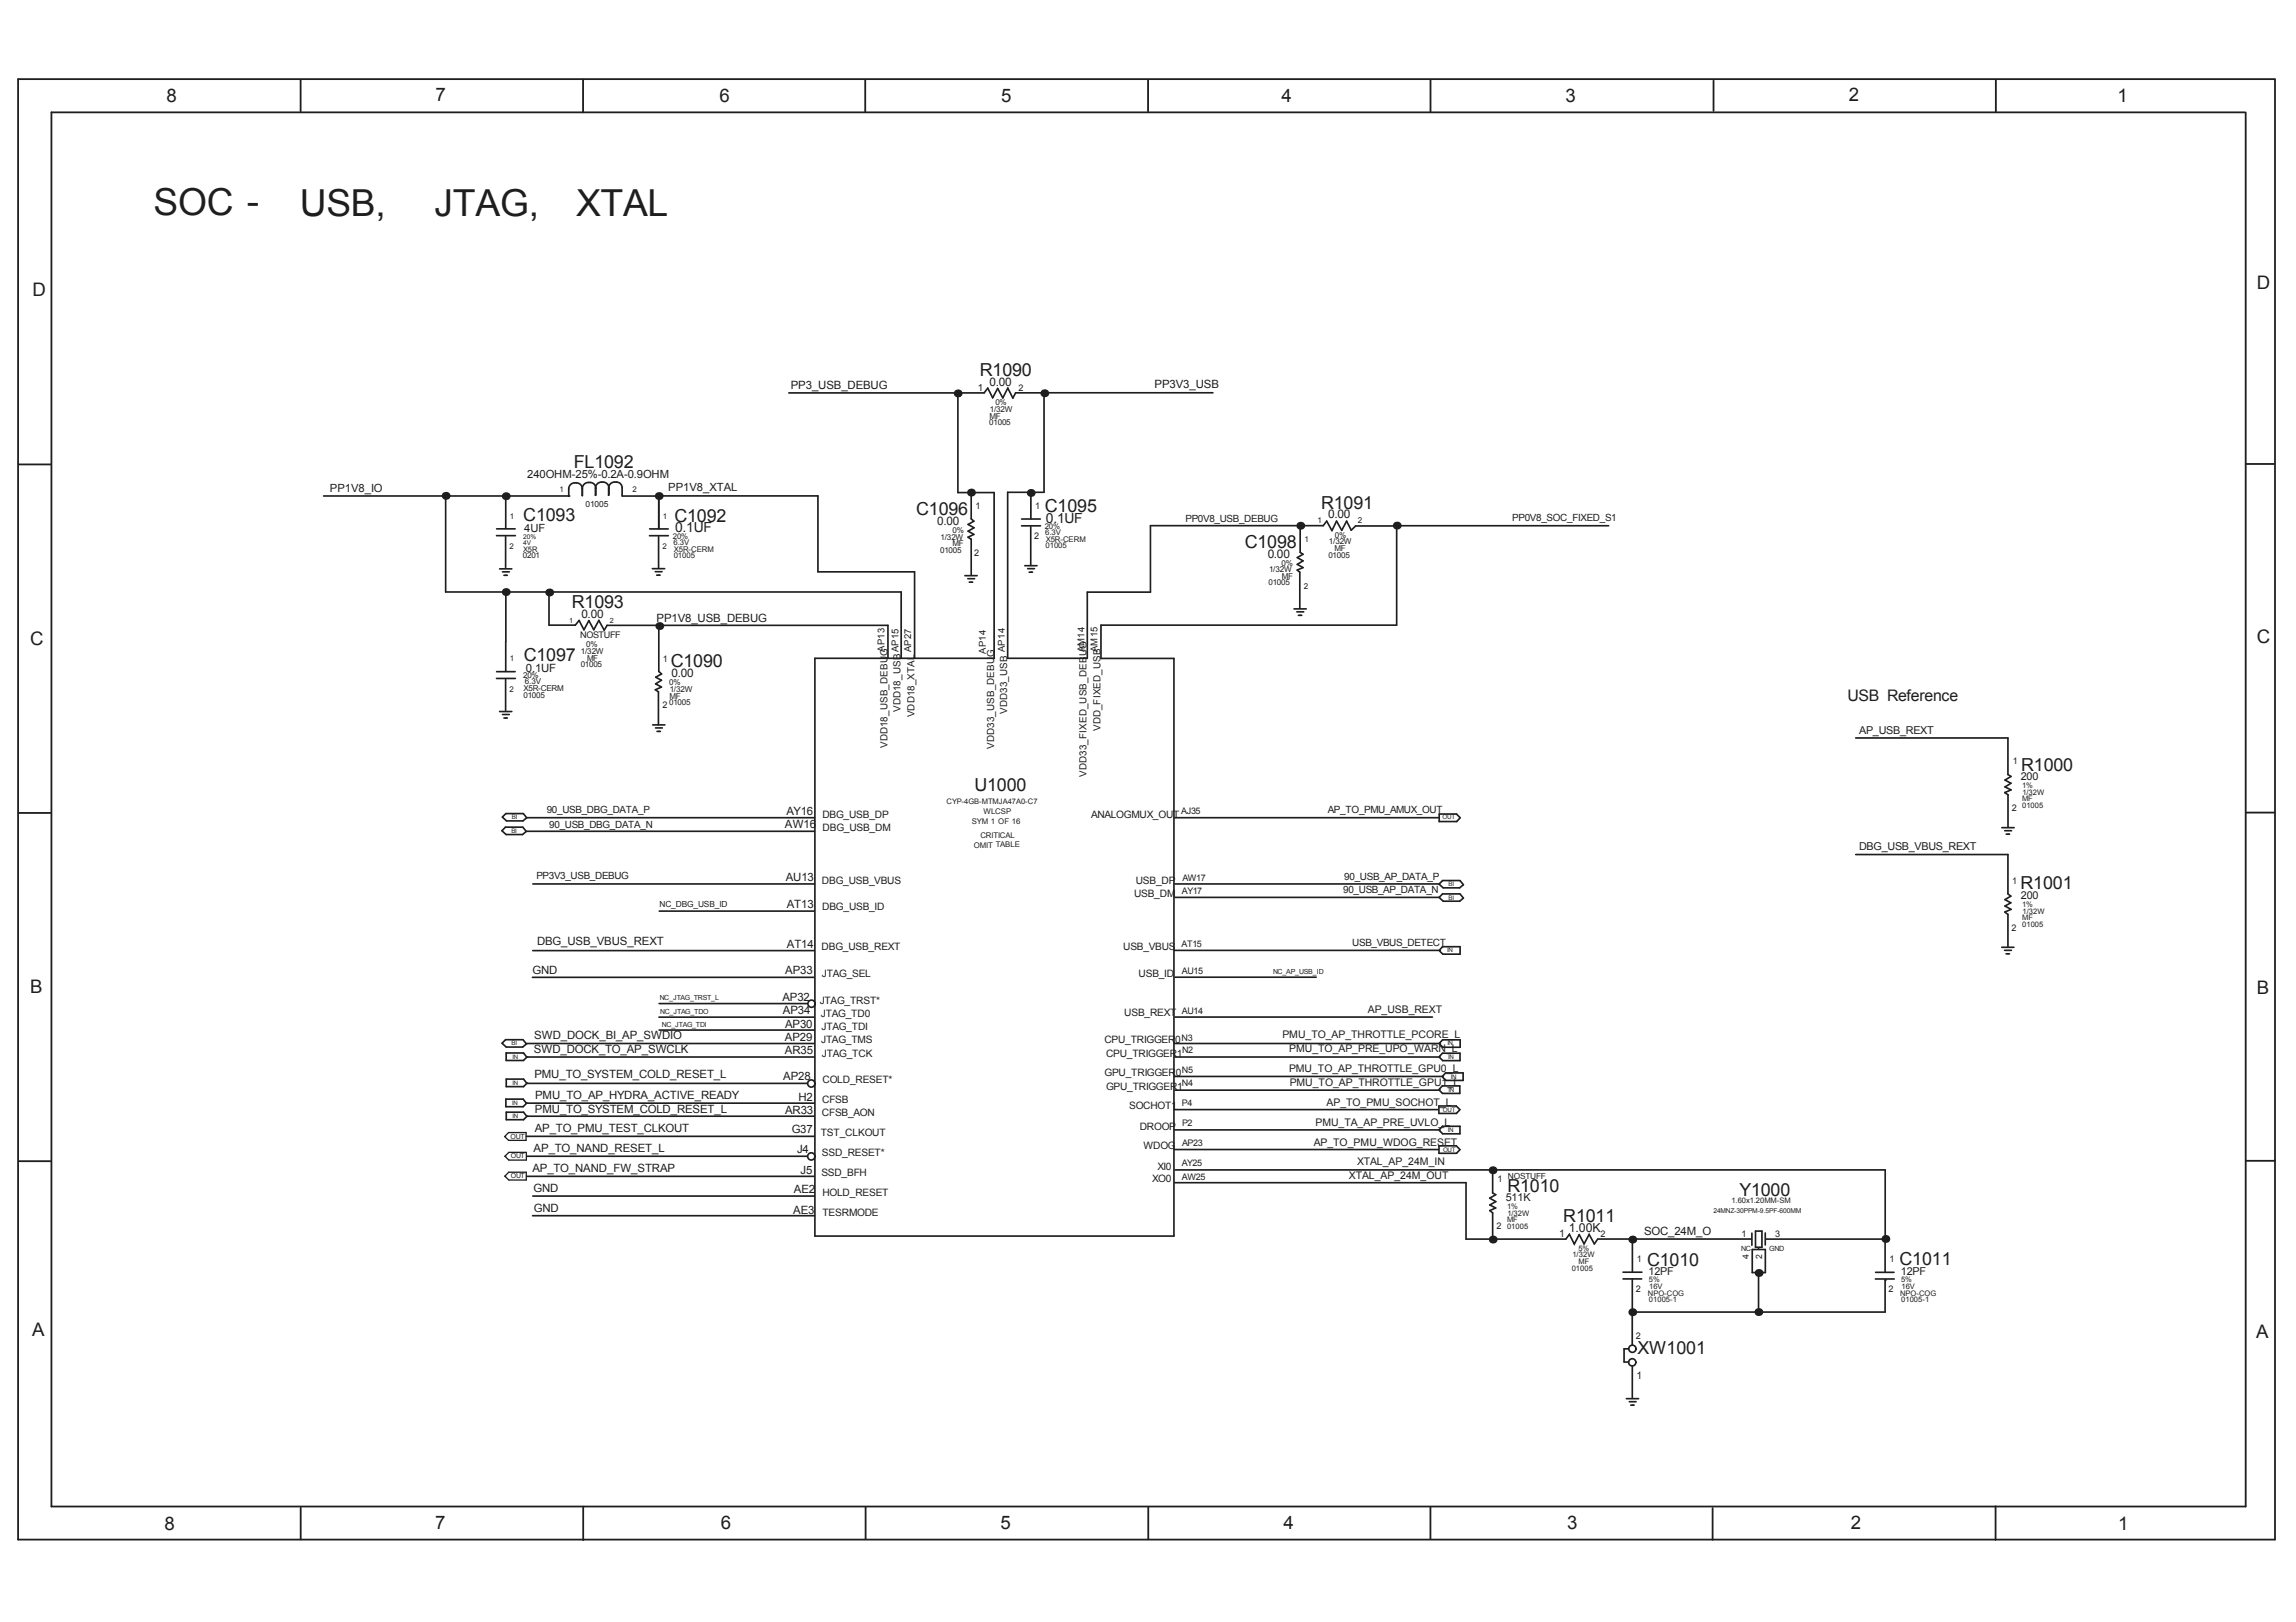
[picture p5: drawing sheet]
<svg xmlns="http://www.w3.org/2000/svg" width="297mm" height="210mm" viewBox="0 0 297 210" stroke-linecap="round" stroke-linejoin="round" font-family="sans-serif">
<defs><g id="words">
<g font-size="4.8" fill="#1e1e1e">
<text x="19.9" y="27.9">SOC -</text>
<text x="38.8" y="28">USB,</text>
<text x="56.2" y="27.9">JTAG,</text>
<text x="74.5" y="27.9">XTAL</text>
</g>
<g font-size="2.4" fill="#1e1e1e">
<text x="21.5" y="13.3">8</text>
<text x="56.3" y="13.1">7</text>
<text x="93.1" y="13.3">6</text>
<text x="129.5" y="13.2">5</text>
<text x="165.8" y="13.3">4</text>
<text x="202.5" y="13.2">3</text>
<text x="239.2" y="13.1">2</text>
<text x="273.9" y="13.2">1</text>
<text x="4.2" y="38.2">D</text>
<text x="292" y="37.4">D</text>
<text x="3.9" y="83.4">C</text>
<text x="292" y="83.3">C</text>
<text x="3.9" y="128.4">B</text>
<text x="292" y="128.6">B</text>
<text x="4.2" y="172.9">A</text>
<text x="291.9" y="173.1">A</text>
<text x="21.3" y="198">8</text>
<text x="56.3" y="197.9">7</text>
<text x="93.3" y="197.9">6</text>
<text x="129.4" y="197.9">5</text>
<text x="166.1" y="197.9">4</text>
<text x="202.7" y="197.9">3</text>
<text x="239.4" y="197.9">2</text>
<text x="274" y="198">1</text>
</g>
<g font-size="2.3" fill="#1e1e1e">
<text x="126.8" y="48.6">R1090</text>
<text x="74.2" y="60.5">FL1092</text>
<text x="170.9" y="65.8">R1091</text>
<text x="67.7" y="67.5">C1093</text>
<text x="87.3" y="67.5">C1092</text>
<text x="118.5" y="66.6">C1096</text>
<text x="135.2" y="66.2">C1095</text>
<text x="161" y="70.9">C1098</text>
<text x="74" y="78.7">R1093</text>
<text x="67.8" y="85.6">C1097</text>
<text x="86.8" y="86.4">C1090</text>
<text x="261.5" y="99.7">R1000</text>
<text x="126.1" y="102.3">U1000</text>
<text x="261.4" y="115.1">R1001</text>
<text x="195" y="154.2">R1010</text>
<text x="225.1" y="154.7">Y1000</text>
<text x="202.2" y="158.1">R1011</text>
<text x="213.1" y="163.8">C1010</text>
<text x="245.8" y="163.7">C1011</text>
<text x="211.9" y="175.2">XW1001</text>
</g>
<text font-size="2.1" fill="#1e1e1e" x="239" y="90.7">USB Reference</text>
<g font-size="1.8" fill="#1e1e1e">
<text x="87.3" y="68.9">0.1UF</text>
<text x="135.3" y="67.6">0.1UF</text>
</g>
<text font-size="1.6" fill="#1e1e1e" x="203" y="159.4">1.00K</text>
<g font-size="1.5" fill="#1e1e1e">
<text x="102.3" y="50.3">PP3_USB_DEBUG</text>
<text x="128" y="49.9">0.00</text>
<text x="149.4" y="50.3">PP3V3_USB</text>
<text x="42.7" y="63.6">PP1V8_IO</text>
<text x="68.2" y="61.9">240OHM-25%-0.2A-0.9OHM</text>
<text x="86.5" y="63.6">PP1V8_XTAL</text>
<text x="67.8" y="68.9">4UF</text>
<text x="121.2" y="68">0.00</text>
<text x="171.8" y="67.1">0.00</text>
<text x="164" y="72.2">0.00</text>
<text x="75.2" y="80">0.00</text>
<text x="84.9" y="80.5">PP1V8_USB_DEBUG</text>
<text x="68" y="86.9">0.1UF</text>
<text x="86.9" y="87.6">0.00</text>
<text x="101.6" y="107.2">AW16</text>
<text x="101.7" y="105.5">AY16</text>
<text x="101.7" y="114.1">AU13</text>
<text x="101.8" y="117.5">AT13</text>
<text x="69.5" y="122.3">DBG_USB_VBUS_REXT</text>
<text x="101.8" y="122.7">AT14</text>
<text x="68.9" y="126">GND</text>
<text x="101.2" y="129.5">AP32</text>
<text x="101.3" y="131.3">AP34</text>
<text x="101.6" y="126.1">AP33</text>
<text x="69.1" y="136.2">SWD_DOCK_TO_AP_SWCLK</text>
<text x="69.1" y="134.4">SWD_DOCK_BI_AP_SWDIO</text>
<text x="101.5" y="134.7">AP29</text>
<text x="101.6" y="136.4">AR35</text>
<text x="101.6" y="133">AP30</text>
<text x="69.1" y="139.5">PMU_TO_SYSTEM_COLD_RESET_L</text>
<text x="69.2" y="144">PMU_TO_SYSTEM_COLD_RESET_L</text>
<text x="69.2" y="142.2">PMU_TO_AP_HYDRA_ACTIVE_READY</text>
<text x="101.3" y="139.8">AP28</text>
<text x="103.3" y="142.4">H2</text>
<text x="69" y="149.1">AP_TO_NAND_RESET_L</text>
<text x="69.2" y="146.5">AP_TO_PMU_TEST_CLKOUT</text>
<text x="101.6" y="144.1">AR33</text>
<text x="102.4" y="146.7">G37</text>
<text x="103.1" y="149.2">J4</text>
<text x="68.9" y="151.7">AP_TO_NAND_FW_STRAP</text>
<text x="69" y="154.3">GND</text>
<text x="102.7" y="154.4">AE2</text>
<text x="103.6" y="151.9">J5</text>
<text x="69.1" y="156.8">GND</text>
<text x="102.6" y="157">AE3</text>
<text x="212.7" y="159.8">SOC_24M_O</text>
</g>
<g font-size="1.4" fill="#1e1e1e">
<text x="240.5" y="95">AP_USB_REXT</text>
<text x="261.4" y="101">200</text>
<text x="240.5" y="110">DBG_USB_VBUS_REXT</text>
<text x="261.4" y="116.4">200</text>
<text x="177" y="131">AP_USB_REXT</text>
<text x="165.9" y="134.3">PMU_TO_AP_THROTTLE_PCORE_L</text>
<text x="166.8" y="136.2">PMU_TO_AP_PRE_UPO_WARN_L</text>
<text x="166.8" y="138.8">PMU_TO_AP_THROTTLE_GPU0_L</text>
<text x="166.9" y="140.6">PMU_TO_AP_THROTTLE_GPU1_L</text>
<text x="171.6" y="143.1">AP_TO_PMU_SOCHOT_L</text>
<text x="170" y="148.3">AP_TO_PMU_WDOG_RESET</text>
<text x="170.2" y="145.7">PMU_TA_AP_PRE_UVLO_L</text>
<text x="174.5" y="152.5">XTAL_AP_24M_OUT</text>
<text x="175.6" y="150.7">XTAL_AP_24M_IN</text>
<text x="194.8" y="155.5">511K</text>
<text x="213.3" y="165.1">12PF</text>
<text x="245.9" y="165">12PF</text>
</g>
<g font-size="1.3" fill="#1e1e1e">
<text x="126.5" y="50.6">1</text>
<text x="153.4" y="67.5">PP0V8_USB_DEBUG</text>
<text x="195.7" y="67.5">PP0V8_SOC_FIXED_S1</text>
<text x="140.6" y="84.9" transform="rotate(-90 140.6 84.9)">UG</text>
<text x="116.5" y="92.2" transform="rotate(-90 116.5 92.2)">VDD18_USB AP15</text>
<text x="118.3" y="92.8" transform="rotate(-90 118.3 92.8)">VDD18_XTAL</text>
<text x="130.3" y="92.4" transform="rotate(-90 130.3 92.4)">VDD33_USB</text>
<text x="142.4" y="94.6" transform="rotate(-90 142.4 94.6)">VDD_FIXED_USB</text>
<text x="114.8" y="96.8" transform="rotate(-90 114.8 96.8)">VDD18_USB_DEBUG</text>
<text x="128.6" y="96.9" transform="rotate(-90 128.6 96.9)">VDD33_USB_DEBUG</text>
<text x="140.6" y="100.5" transform="rotate(-90 140.6 100.5)">VDD33_FIXED_USB_DEB</text>
<text x="70.7" y="105.3">90_USB_DBG_DATA_P</text>
<text x="71.1" y="107.1">90_USB_DBG_DATA_N</text>
<text x="106.4" y="105.8">DBG_USB_DP</text>
<text x="106.4" y="107.5">DBG_USB_DM</text>
<text x="141.2" y="105.8">ANALOGMUX_OUT</text>
<text x="171.8" y="105.2">AP_TO_PMU_AMUX_OUT</text>
<text x="69.4" y="113.8">PP3V3_USB_DEBUG</text>
<text x="173.9" y="113.9">90_USB_AP_DATA_P</text>
<text x="106.3" y="114.4">DBG_USB_VBUS</text>
<text x="106.4" y="117.8">DBG_USB_ID</text>
<text x="146.7" y="116.1">USB_DM</text>
<text x="146.9" y="114.4">USB_DP</text>
<text x="173.8" y="115.6">90_USB_AP_DATA_N</text>
<text x="106.3" y="122.9">DBG_USB_REXT</text>
<text x="145.3" y="123">USB_VBUS</text>
<text x="175" y="122.4">USB_VBUS_DETECT</text>
<text x="106.1" y="129.9">JTAG_TRST*</text>
<text x="106.2" y="131.6">JTAG_TD0</text>
<text x="106.3" y="126.4">JTAG_SEL</text>
<text x="145.5" y="131.5">USB_REXT</text>
<text x="147.3" y="126.4">USB_ID</text>
<text x="106.2" y="135">JTAG_TMS</text>
<text x="106.3" y="133.3">JTAG_TDI</text>
<text x="106.3" y="136.7">JTAG_TCK</text>
<text x="142.9" y="135">CPU_TRIGGER0</text>
<text x="143.1" y="136.8">CPU_TRIGGER1</text>
<text x="106.4" y="142.8">CFSB</text>
<text x="106.4" y="140.1">COLD_RESET*</text>
<text x="142.9" y="139.3">GPU_TRIGGER0</text>
<text x="143.1" y="141.1">GPU_TRIGGER1</text>
<text x="146.1" y="143.6">SOCHOT1</text>
<text x="106.2" y="147">TST_CLKOUT</text>
<text x="106.3" y="149.6">SSD_RESET*</text>
<text x="106.3" y="144.4">CFSB_AON</text>
<text x="147.5" y="146.2">DROOP</text>
<text x="147.9" y="148.7">WDOG</text>
<text x="106.3" y="152.2">SSD_BFH</text>
<text x="106.4" y="154.8">HOLD_RESET</text>
<text x="149" y="153">XO0</text>
<text x="149.7" y="151.4">XI0</text>
<text x="106.4" y="157.3">TESRMODE</text>
<text x="201.7" y="160.1">1</text>
<text x="211.7" y="178.5">1</text>
</g>
<g font-size="1.2" fill="#1e1e1e">
<text x="131.8" y="50.6">2</text>
<text x="126.2" y="65.9">1</text>
<text x="133.9" y="65.9">1</text>
<text x="126" y="71.9">2</text>
<text x="133.8" y="69.8">2</text>
<text x="75.1" y="82.6">NOSTUFF</text>
<text x="85.8" y="85.7">1</text>
<text x="114.4" y="84.4" transform="rotate(-90 114.4 84.4)">AP13</text>
<text x="117.9" y="84.4" transform="rotate(-90 117.9 84.4)">AP27</text>
<text x="127.6" y="84.6" transform="rotate(-90 127.6 84.6)">AP14</text>
<text x="130" y="84.4" transform="rotate(-90 130 84.4)">AP14</text>
<text x="140.3" y="84.4" transform="rotate(-90 140.3 84.4)">AM14</text>
<text x="142" y="84.4" transform="rotate(-90 142 84.4)">AM15</text>
<text x="85.7" y="91.7">2</text>
<text x="260.4" y="98.9">1</text>
<text x="152.8" y="105.4">AJ35</text>
<text x="260.3" y="104.9">2</text>
<text x="153" y="114">AW17</text>
<text x="152.9" y="115.8">AY17</text>
<text x="260.3" y="114.4">1</text>
<text x="152.9" y="122.6">AT15</text>
<text x="152.9" y="126">AU15</text>
<text x="260.2" y="120.4">2</text>
<text x="152.9" y="131.2">AU14</text>
<text x="152.9" y="134.7">N3</text>
<text x="152.9" y="136.3">N2</text>
<text x="152.9" y="140.6">N4</text>
<text x="152.9" y="143.2">P4</text>
<text x="152.9" y="138.9">N5</text>
<text x="152.9" y="145.8">P2</text>
<text x="152.9" y="148.4">AP23</text>
<text x="152.9" y="150.9">AY25</text>
<text x="152.9" y="152.7">AW25</text>
<text x="193.7" y="153">1</text>
<text x="193.6" y="159">2</text>
<text x="207.1" y="160">2</text>
<text x="225.3" y="160">1</text>
<text x="229.7" y="160.1">3</text>
<text x="211.6" y="167.2">2</text>
<text x="211.8" y="163.4">1</text>
<text x="244.3" y="167.2">2</text>
<text x="244.4" y="163.3">1</text>
<text x="211.6" y="173.3">2</text>
</g>
<g font-size="1.1" fill="#1e1e1e">
<text x="75.8" y="65.6">01005</text>
<text x="85.3" y="117.4">NC_DBG_USB_ID</text>
<text x="195.1" y="152.5">NOSTUFF</text>
<text x="226.3" y="163" transform="rotate(-90 226.3 163)">4</text>
<text x="228" y="163" transform="rotate(-90 228 163)">2</text>
</g>
<g font-size="1" fill="#1e1e1e">
<text x="128.1" y="53.3">1/32W</text>
<text x="128.8" y="52.4">0%</text>
<text x="128" y="55">01005</text>
<text x="128" y="54.2">MF</text>
<text x="72.4" y="63.7">1</text>
<text x="81.8" y="63.7">2</text>
<text x="65.9" y="71">2</text>
<text x="66" y="67.1">1</text>
<text x="67.7" y="71.4">X5R</text>
<text x="85.7" y="71">2</text>
<text x="85.8" y="67.1">1</text>
<text x="87" y="69.7">20%</text>
<text x="87.1" y="70.6">6.3V</text>
<text x="87.2" y="71.4">X5R-CERM</text>
<text x="121.6" y="71.5">01005</text>
<text x="121.7" y="69.8">1/32W</text>
<text x="123.2" y="68.9">0%</text>
<text x="123.2" y="70.7">MF</text>
<text x="135.2" y="68.4">20%</text>
<text x="135.2" y="69.3">6.3V</text>
<text x="135.3" y="70.9">01005</text>
<text x="135.3" y="70.1">X5R-CERM</text>
<text x="168.8" y="70.2">1</text>
<text x="170.4" y="67.7">1</text>
<text x="171.9" y="70.4">1/32W</text>
<text x="172.6" y="71.4">MF</text>
<text x="172.7" y="69.6">0%</text>
<text x="175.7" y="67.7">2</text>
<text x="67.6" y="72.2">0201</text>
<text x="87.2" y="72.2">01005</text>
<text x="164.1" y="75.8">01005</text>
<text x="164.2" y="74.1">1/32W</text>
<text x="165.8" y="73.2">0%</text>
<text x="165.8" y="75">MF</text>
<text x="168.7" y="76.2">2</text>
<text x="171.9" y="72.2">01005</text>
<text x="75.8" y="83.7">0%</text>
<text x="65.9" y="89.5">2</text>
<text x="66" y="85.6">1</text>
<text x="67.7" y="87.8">20%</text>
<text x="67.7" y="89.4">X5R-CERM</text>
<text x="67.9" y="88.6">6.3V</text>
<text x="75.1" y="86.3">01005</text>
<text x="75.2" y="84.6">1/32W</text>
<text x="75.9" y="85.5">MF</text>
<text x="86.6" y="88.7">0%</text>
<text x="86.6" y="89.5">1/32W</text>
<text x="67.7" y="90.3">01005</text>
<text x="86.6" y="91.2">01005</text>
<text x="86.6" y="90.4">MF</text>
<text x="261.6" y="102">1%</text>
<text x="122.5" y="104">CYP-4GB-MTMJA47A0-C7</text>
<text x="125.7" y="106.7">SYM 1 OF 16</text>
<text x="127.2" y="105.4">WLCSP</text>
<text x="261.6" y="104.6">01005</text>
<text x="261.6" y="103.7">MF</text>
<text x="261.6" y="102.8">1/32W</text>
<text x="126" y="109.7">OMIT TABLE</text>
<text x="126.8" y="108.4">CRITICAL</text>
<text x="261.6" y="119.1">MF</text>
<text x="261.6" y="120">01005</text>
<text x="261.6" y="117.4">1%</text>
<text x="261.7" y="118.3">1/32W</text>
<text x="224" y="155.7">1.60x1.20MM-SM</text>
<text x="195" y="158.2">MF</text>
<text x="195" y="159.1">01005</text>
<text x="195" y="156.5">1%</text>
<text x="195" y="157.3">1/32W</text>
<text x="204.2" y="161.8">5%</text>
<text x="203.3" y="164.4">01005</text>
<text x="203.4" y="162.7">1/32W</text>
<text x="204.2" y="163.6">MF</text>
<text x="213.2" y="167.7">NPO-COG</text>
<text x="213.3" y="166">5%</text>
<text x="213.4" y="166.8">16V</text>
<text x="245.8" y="167.7">NPO-COG</text>
<text x="246" y="166">5%</text>
<text x="246" y="166.8">16V</text>
<text x="213.3" y="168.5">01005-1</text>
<text x="246" y="168.5">01005-1</text>
</g>
<g font-size=".9" fill="#1e1e1e">
<text x="67.7" y="69.7">20%</text>
<text x="67.7" y="70.5">4V</text>
<text x="73.7" y="80.6">1</text>
<text x="78.9" y="80.6">2</text>
<text x="85.4" y="129.5">NC_JTAG_TRST_L</text>
<text x="85.4" y="131.3">NC_JTAG_TDO</text>
<text x="164.7" y="126">NC_AP_USB_ID</text>
<text x="85.6" y="132.9">NC_JTAG_TDI</text>
<text x="66.1" y="147.3">OUT</text>
<text x="66.1" y="149.9">OUT</text>
<text x="66.1" y="152.5">OUT</text>
<text x="221.7" y="156.9">24MNZ-30PPM-9.5PF-600MM</text>
<text x="225.3" y="161.9">NC</text>
<text x="228.9" y="161.9">GND</text>
</g>
<g font-size=".8" fill="#1e1e1e">
<text x="66.2" y="107.8">BI</text>
<text x="66.2" y="106">BI</text>
<text x="186.6" y="106">OUT</text>
<text x="187.4" y="114.7">BI</text>
<text x="187.4" y="116.4">BI</text>
<text x="187.2" y="123.3">IN</text>
<text x="66.2" y="135.3">BI</text>
<text x="66.3" y="137">IN</text>
<text x="187.2" y="135.3">IN</text>
<text x="187.3" y="137">IN</text>
<text x="66.3" y="143">IN</text>
<text x="66.3" y="140.4">IN</text>
<text x="186.7" y="143.9">OUT</text>
<text x="187.4" y="141.3">IN</text>
<text x="187.7" y="139.6">IN</text>
<text x="66.3" y="144.7">IN</text>
<text x="186.7" y="149">OUT</text>
<text x="187.3" y="146.5">IN</text>
</g>
</g></defs>
<g fill="none" stroke="#1e1e1e" stroke-width=".22">
<path d="M123.9 51.3v12.4h4.7v21.5M135.1 50.8v12.9h-4.7v21.5h10.3v-8.6h8.1v-8.6h22.4l.4-.6 .7 1.3 .6-1.3 .7 1.2 .6-1.2 .6 1.2 .6-.5 32.7-.1M156.9 50.8h-25.5l-.4 .7-.6-1.3-.7 1.3-.6-1.2-.7 1.2-.6-1.3-.5 .6h-25.2M41.9 64.2h31.7M57.7 64.6v12h58.9v8.6M57.7 64.6h.1M64.2 69.3h2.5M64.3 68.4h2.3M64.6 73.6h1.6M65 74h.9M65.2 74.4h.4M65.4 69.4v4.1"/>
<path d="M65.4 64.5v3.9M65.4 76.8v10.1M71 76.8v4.1h3.4l.5-.6 .6 1.2 .7-1.2 .6 1.2 .7-1.2 .7 1.3 .3-.7h36.4v4.3M73.6 64.2h.1M75.3 63.2a.88 .88 0 0 0-.9-.7 .88 .88 0 0 0-.8 .8v.9M75.3 64.1h.1M77.1 64.1v-.9a.88 .88 0 0 0-.9-.8 .88 .88 0 0 0-.9 .8v.9M78.7 64.1h.1M78.7 64.1v-.9a.88 .88 0 0 1 .9-.8 .88 .88 0 0 1 .9 .7v1.1M78.8 64v-.9a.88 .88 0 0 0-.9-.7 .88 .88 0 0 0-.9 .8v.9M80.5 64.2h4.7M84 69.3h2.5"/>
<path d="M84 68.4h2.4M84.4 73.6h1.6M84.8 74h.9M85 74.4h.4M85.2 69.5v4M85.2 68.4v-4.2h20.6v9.8h12.5v11.1M124.8 74.5h1.6M125.2 74.9h.9M125.4 75.3h.4M125.6 64v3.1l.4 .3-.8 .5 .8 .4-.8 .4 .8 .5-.8 .3 .5 .3M125.6 69.8v4.6M125.7 69.8h-.1"/>
<path d="M132.2 68h2.4M132.2 67.2h2.4M132.6 73.2h1.6M133 73.6h.8M133.1 74h.5M133.3 68.1v5.1M133.4 64.1v3M167.4 78.8h1.6M167.8 79.2h.9M168 79.6h.4M168.2 68.3v3.2l.4 .2-.8 .5 .8 .4-.8 .4 .8 .4-.8 .4 .4 .2v4.7M180.7 68v12.9h-38.3v4.3h9.5v74.8h-46.5v-74.8h23.3"/>
<path d="M64.2 87.8h2.5M64.3 86.9h2.3M64.6 92.1h1.6M65 92.5h.9M65.2 92.9h.4M65.4 87.9v4M84.4 93.8h1.6M84.8 94.2h.9M85 94.6h.4M85.2 81.2v5.7l.4 .3-.8 .4 .8 .4-.8 .5 .8 .4-.8 .4 .4 .2v4.3M240.1 95.5h19.7v4.7l.4 .3-.8 .4 .8 .5-.8 .4 .8 .4-.8 .4 .4 .3v4.2M67.6 107h-2.2l-.4 .5"/>
<path d="M67.6 107.1l.5 .5-.5 .4h-2.1l-.6-.5M67.7 105.3h-2.3l-.4 .4M67.7 105.3l.4 .5-.4 .4h-2.2l-.5-.5M68.1 107.6h37.2M68.2 105.8h37.2M68.9 114.4h36.5M85.3 117.9h20M152 105.8h34.1M152 114.4h34.1M152 116.1h34.1M186.2 116.1l.4-.4h2.3l.4 .5-.5 .4h-2.1l-.5-.5M188.9 105.8l-.5-.5h-2.2v1h2.3l.4-.4"/>
<path d="M188.9 114h-2.3l-.4 .4M188.9 114l.4 .5-.5 .4h-2.1l-.5-.5M240.1 110.6h19.7v5.1l.3 .3-.7 .4 .7 .4-.7 .5 .8 .4-.8 .3 .4 .3v4.2M259 107.1h1.6M259.4 107.5h.8M259.5 108h.5M65.5 139.6v1h2.2l.5-.4h36.3M65.5 139.6h2.2l.4 .6M67.7 134.5h-2.3l-.4 .5M67.7 134.6l.4 .5-.5 .4h-2.1l-.5-.5M68.1 136.8h37.2M68.1 136.8l-.4-.5-2.2-.1v1h2.2l.4-.4"/>
<path d="M68.1 135h37.2M68.9 126.5h36.4M68.9 123h36.4M85.2 131.6h20.1M85.3 133.3h20M85.3 129.9h19.1M151.9 123h34.2M151.9 139.3h34.7M152 135h34.2M152 136.8h34.2M152 131.6h33.3M152 126.5h18.3"/>
<path d="M186.2 136.7l.4-.4h2.3v1h-2.2l-.5-.5M186.2 123l.4-.5h2.3v1h-2.2l-.5-.4M186.6 134.6h2.3v.9h-2.2l-.5-.4M186.6 134.6l-.4 .4M187 138.8h2.3v1h-2.2l-.5-.4M187 138.8l-.4 .5M259 122.6h1.5M259.3 123h.9M259.5 123.4h.5M65.4 142.2v1h2.3l.4-.4M65.4 142.2h2.3l.4 .6M65.5 143.9h2.2l.5 .6-.5 .4h-2.2z"/>
<path d="M68.1 147.1h37.2M68.1 142.8h37.2M68.1 144.5h37.2M68.2 149.6h36.3M68.2 152.2h37.1M68.9 157.3h36.4M68.9 154.8h36.4M151.9 143.6h34.2M151.9 146.2h34.2M152 148.8h34.1M152 153.1h37.7v7.3h12.9l.4-.7 .7 1.3 .6-1.2 .6 1.2 .7-1.3 .7 1.3 .4-.7h19.9M152 141.1h34.2"/>
<path d="M152 151.4h91.9v9.2M186.2 141l.4-.5h2.3v1h-2.3l-.4-.4M186.2 146.2l.4-.4h2.3v.9h-2.3l-.4-.4M188.8 143.5l-.4-.4h-2.2v1h2.2l.4-.5M188.8 148.7l-.4-.4h-2.2v.9h2.2l.5-.4M193.1 151.7v2.7l.4 .2-.8 .5 .8 .4-.8 .4 .8 .4-.8 .4 .4 .3v3.2M226.6 159.6v1.6M227.1 159.3h.8v2.1h-.8zM228.4 159.6v1.5M210 164.6h2.4M210 165.5h2.4M210.7 174.6h-.6v1.7h.6"/>
<path d="M211.2 165.5v4M211.2 176.8v4.1M211.2 160.5v4M226.7 161.7h1.7v3h-1.7zM227.5 165.1h.1M227.5 161.6h.1M227.5 165.1v4.5M228.5 160.4h15.4v4.2M242.6 165.5h2.5M242.7 164.7h2.3M243.9 165.6h.1M243.9 165.6v4.2h-32.7v4.2"/>
<path d="M210.4 181h1.6M210.8 181.4h.9M211 181.8h.4"/>
<circle cx="105" cy="129.9" r=".47"/>
<circle cx="105" cy="149.7" r=".47"/>
<circle cx="105" cy="140.2" r=".47"/>
<circle cx="211.2" cy="176.3" r=".47"/>
<circle cx="211.2" cy="174.5" r=".47"/>
</g>
<g fill="none" stroke="#1e1e1e" stroke-width=".23">
<path d="M38.9 10.4v4M75.4 10.3v4.2M111.9 10.3v4.2M148.5 10.3v4.1M185.1 10.3v4.2M221.7 10.4v4M258.2 10.3v4.2M290.4 14.5h-283.7v180.5h283.8v-180.4M294.3 10.2h-292v189h292v-188.9M2.4 60.1h4.2M290.5 60h3.7M2.4 105.2h4.1"/>
<path d="M290.5 105.2h3.8M2.5 150.3h4M290.6 150.2h3.7M38.9 195.1v4.1M75.5 195v4.3M112 195v4.2M148.6 195.1v4.1M185.1 195v4.1M221.6 195.2v4.1M258.2 194.9v4.4"/>
</g>
<path d="M65.3 152.2l.5-.5h2.3v1h-2.3zM65.3 149.6l.5-.5h2.3v1h-2.3zM65.8 146.6h2.3v1h-2.3l-.5-.5z" fill="none" stroke="#1e1e1e" stroke-width=".17"/>
<path d="M64.9 107.5h.1M65 105.7h.1M186.2 116.1h.1M186.2 114.4h.1M188.8 105.8h.1M64.9 135h.1M186.2 136.8h.1M186.6 139.3h.1M188.8 148.8h.1M188.8 143.6h.1" fill="none" stroke="#1e1e1e" stroke-width=".14"/>
<path d="M65.3 147.1h.1M65.3 152.2h.1M65.3 149.6h.1M2.4 199.2h.1" fill="none" stroke="#1e1e1e" stroke-width=".13"/>
<path d="M65.4 74.4h.1M85.2 74.4h.1M125.6 75.3h.1M133.3 74h.1M168.2 79.6h.1M65.4 92.9h.1M85.2 94.6h.1M259.8 108h.1M259.7 123.4h.1M211.2 181.8h.1" fill="none" stroke="#1e1e1e" stroke-width=".19"/>
<path d="M68.1 136.8h.1M68.1 142.8h.1M68.1 140.2h.1M68.1 144.5h.1" fill="none" stroke="#1e1e1e" stroke-width=".21"/>
<g fill="#1e1e1e">
<circle cx="125.6" cy="63.7" r=".51"/>
<circle cx="133.3" cy="63.8" r=".51"/>
<circle cx="135.1" cy="50.9" r=".51"/>
</g>
<path d="M186.2 123h.1M186.3 135h.1M186.2 141h.1M186.2 146.2h.1" fill="none" stroke="#1e1e1e" stroke-width=".14"/>
<g fill="#1e1e1e">
<circle cx="227.5" cy="169.8" r=".51"/>
<circle cx="227.5" cy="164.7" r=".51"/>
<circle cx="65.4" cy="76.6" r=".51"/>
<circle cx="65.4" cy="64.2" r=".51"/>
<circle cx="71.1" cy="76.7" r=".51"/>
<circle cx="85.3" cy="81" r=".51"/>
<circle cx="123.9" cy="50.9" r=".51"/>
<circle cx="168.2" cy="68" r=".51"/>
<circle cx="180.7" cy="68" r=".51"/>
<circle cx="211.2" cy="169.8" r=".51"/>
<circle cx="57.7" cy="64.2" r=".51"/>
<circle cx="85.2" cy="64.2" r=".51"/>
<circle cx="193.1" cy="160.4" r=".51"/>
<circle cx="193.1" cy="151.4" r=".51"/>
<circle cx="211.2" cy="160.4" r=".51"/>
<circle cx="243.9" cy="160.3" r=".51"/>
</g>
<use href="#words"/>
</svg>
